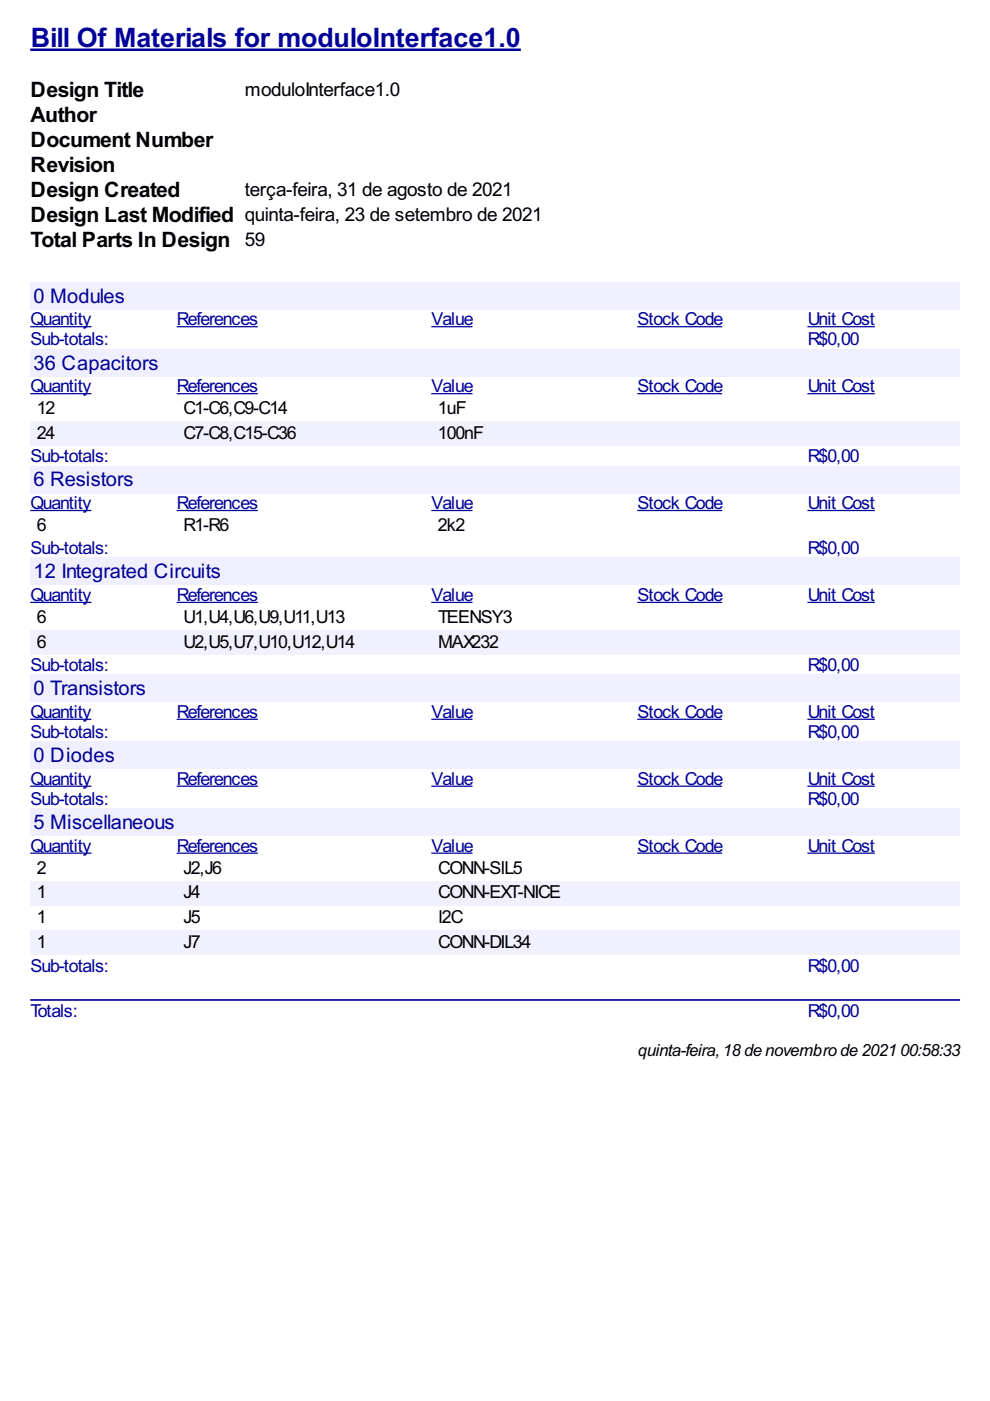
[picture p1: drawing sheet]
<svg xmlns="http://www.w3.org/2000/svg" width="210mm" height="297mm" viewBox="0 0 210 297" stroke-linecap="round" stroke-linejoin="round" font-family="sans-serif">
<defs><g id="words">
<text font-size="6.3" fill="#009" x="6.5" y="10">Bill Of Materials for moduloInterface1.0</text>
<g font-size="5">
<text x="6.5" y="20.6">Design Title</text>
<text x="6.5" y="25.9">Author</text>
<text x="6.5" y="31.2">Document Number</text>
<text x="6.5" y="36.5">Revision</text>
<text x="6.5" y="41.8">Design Created</text>
<text x="6.5" y="47.1">Design Last Modified quinta-feira, 23 de setembro de 2021</text>
<text x="6.5" y="52.3">Total Parts In Design 59</text>
</g>
<g font-size="4.8" fill="#009">
<text x="7.1" y="64.2">0 Modules</text>
<text x="7.1" y="78.3">36 Capacitors</text>
<text x="7.1" y="103.1">6 Resistors</text>
<text x="7.1" y="122.6">12 Integrated Circuits</text>
<text x="7.1" y="147.4">0 Transistors</text>
<text x="7.1" y="161.6">0 Diodes</text>
<text x="7.1" y="175.8">5 Miscellaneous</text>
</g>
<g font-size="4.5">
<text x="51.9" y="20.3">moduloInterface1.0</text>
<text x="51.9" y="41.5">terça-feira, 31 de agosto de 2021</text>
</g>
<g font-size="4.2" fill="#009">
<text x="6.5" y="69">Quantity</text>
<text x="37.5" y="69">References</text>
<text x="91.5" y="69">Value</text>
<text x="135.2" y="69">Stock Code</text>
<text x="171.2" y="69">Unit Cost</text>
<text x="6.5" y="73.2">Sub-totals:</text>
<text x="171.2" y="73.2">R$0,00</text>
<text x="6.5" y="83.2">Quantity</text>
<text x="37.5" y="83.2">References</text>
<text x="91.5" y="83.2">Value</text>
<text x="135.2" y="83.2">Stock Code</text>
<text x="171.2" y="83.2">Unit Cost</text>
<text x="6.5" y="98">Sub-totals:</text>
<text x="171.2" y="98">R$0,00</text>
<text x="6.5" y="108">Quantity</text>
<text x="37.5" y="108">References</text>
<text x="91.5" y="108">Value</text>
<text x="135.2" y="108">Stock Code</text>
<text x="171.2" y="108">Unit Cost</text>
<text x="6.5" y="117.5">Sub-totals:</text>
<text x="171.2" y="117.5">R$0,00</text>
<text x="6.5" y="127.5">Quantity</text>
<text x="37.5" y="127.5">References</text>
<text x="91.5" y="127.5">Value</text>
<text x="135.2" y="127.5">Stock Code</text>
<text x="171.2" y="127.5">Unit Cost</text>
<text x="6.5" y="142.3">Sub-totals:</text>
<text x="171.2" y="142.3">R$0,00</text>
<text x="6.5" y="152.2">Quantity</text>
<text x="37.5" y="152.2">References</text>
<text x="91.5" y="152.2">Value</text>
<text x="135.2" y="152.2">Stock Code</text>
<text x="171.2" y="152.2">Unit Cost</text>
<text x="6.5" y="156.5">Sub-totals:</text>
<text x="171.2" y="156.5">R$0,00</text>
<text x="6.5" y="166.4">Quantity</text>
<text x="37.5" y="166.4">References</text>
<text x="91.5" y="166.4">Value</text>
<text x="135.2" y="166.4">Stock Code</text>
<text x="171.2" y="166.4">Unit Cost</text>
<text x="6.5" y="170.7">Sub-totals:</text>
<text x="171.2" y="170.7">R$0,00</text>
<text x="6.5" y="180.6">Quantity</text>
<text x="37.5" y="180.6">References</text>
<text x="91.5" y="180.6">Value</text>
<text x="135.2" y="180.6">Stock Code</text>
<text x="171.2" y="180.6">Unit Cost</text>
<text x="6.5" y="206">Sub-totals:</text>
<text x="171.2" y="206">R$0,00</text>
<text x="6.5" y="215.6">Totals:</text>
<text x="171.2" y="215.6">R$0,00</text>
</g>
<g font-size="4.2">
<text x="7.8" y="87.8">12</text>
<text x="38.9" y="87.8">C1-C6,C9-C14</text>
<text x="92.9" y="87.8">1uF</text>
<text x="7.8" y="93.1">24</text>
<text x="38.9" y="93.1">C7-C8,C15-C36</text>
<text x="92.9" y="93.1">100nF</text>
<text x="7.8" y="112.6">6</text>
<text x="38.9" y="112.6">R1-R6</text>
<text x="92.9" y="112.6">2k2</text>
<text x="7.8" y="132">6</text>
<text x="7.8" y="137.3">6</text>
<text x="38.9" y="132">U1,U4,U6,U9,U11,U13</text>
<text x="38.9" y="137.3">U2,U5,U7,U10,U12,U14</text>
<text x="92.9" y="132">TEENSY3</text>
<text x="92.9" y="137.3">MAX232</text>
<text x="7.8" y="185.2">2</text>
<text x="38.9" y="185.2">J2,J6</text>
<text x="92.9" y="185.2">CONN-SIL5</text>
<text x="7.8" y="190.5">1</text>
<text x="38.9" y="190.5">J4</text>
<text x="92.9" y="190.5">CONN-EXT-NICE</text>
<text x="7.8" y="195.8">1</text>
<text x="38.9" y="195.8">J5</text>
<text x="92.9" y="195.8">I2C</text>
<text x="7.8" y="201.1">1</text>
<text x="38.9" y="201.1">J7</text>
<text x="92.9" y="201.1">CONN-DIL34</text>
</g>
<g font-size="4">
<text x="135.3" y="223.8">quinta-feira,18de novembro de 2021</text>
<text x="190.9" y="223.8">00:58:33</text>
</g>
</g></defs>
<path d="M6.4 10.6h104" fill="none" stroke="#009" stroke-width=".53"/>
<g fill="#efefff">
<path d="M6.4 59.8h197.2v5.8h-197.2z"/>
<path d="M6.9 60h19.3v4.8h-19.3z"/>
</g>
<path d="M6.4 69.3h13M37.5 69.3h17.2M91.4 69.3h8.8M135.1 69.3h18M171.2 69.3h14.3" fill="none" stroke="#009" stroke-width=".26"/>
<g fill="#efefff">
<path d="M6.4 74h197.2v5.8h-197.2z"/>
<path d="M6.9 74.3h26.4v4.8h-26.4z"/>
</g>
<path d="M6.4 83.5h13M37.5 83.5h17.2M91.4 83.5h8.8M135.1 83.5h18M171.2 83.5h14.3" fill="none" stroke="#009" stroke-width=".26"/>
<g fill="#f0f0fe">
<path d="M6.4 89.3h31.1v5.3h-31.1z"/>
<path d="M7.7 89.4h3.7v4.2h-3.7z"/>
<path d="M37.5 89.3h53.9v5.3h-53.9z"/>
<path d="M38.6 89.4h23.9v4.2h-23.9z"/>
<path d="M91.4 89.3h43.7v5.3h-43.7z"/>
<path d="M92.6 89.4h9.6v4.2h-9.6z"/>
<path d="M135.1 89.3h36.1v5.3h-36.1z"/>
<path d="M171.2 89.3h32.4v5.3h-32.4z"/>
</g>
<g fill="#efefff">
<path d="M6.4 98.8h197.2v5.7h-197.2z"/>
<path d="M6.9 98.9h21.2v4.8h-21.2z"/>
</g>
<path d="M6.4 108.2h13M37.5 108.2h17.2M91.4 108.2h8.8M135.1 108.2h18M171.2 108.2h14.3" fill="none" stroke="#009" stroke-width=".26"/>
<g fill="#efefff">
<path d="M6.4 118.3h197.2v5.7h-197.2z"/>
<path d="M6.9 118.5h39.7v4.8h-39.7z"/>
</g>
<path d="M6.4 127.7h13M37.5 127.7h17.2M91.4 127.7h8.8M135.1 127.7h18M171.2 127.7h14.3" fill="none" stroke="#009" stroke-width=".26"/>
<g fill="#f0f0fe">
<path d="M6.4 133.5h31.1v5.3h-31.1z"/>
<path d="M7.7 133.8h1.8v4.3h-1.8z"/>
<path d="M37.5 133.5h53.9v5.3h-53.9z"/>
<path d="M38.6 133.8h36.3v4.3h-36.3z"/>
<path d="M91.4 133.5h43.7v5.3h-43.7z"/>
<path d="M92.6 133.8h12.7v4.3h-12.7z"/>
<path d="M135.1 133.5h36.1v5.3h-36.1z"/>
<path d="M171.2 133.5h32.4v5.3h-32.4z"/>
</g>
<g fill="#efefff">
<path d="M6.4 143.1h197.2v5.7h-197.2z"/>
<path d="M6.9 143.4h23.8v4.7h-23.8z"/>
</g>
<path d="M6.4 152.5h13M37.5 152.5h17.2M91.4 152.5h8.8M135.1 152.5h18M171.2 152.5h14.3" fill="none" stroke="#009" stroke-width=".26"/>
<g fill="#efefff">
<path d="M6.4 157.3h197.2v5.7h-197.2z"/>
<path d="M6.9 157.4h17.2v4.7h-17.2z"/>
</g>
<path d="M6.4 166.7h13M37.5 166.7h17.2M91.4 166.7h8.8M135.1 166.7h18M171.2 166.7h14.3" fill="none" stroke="#009" stroke-width=".26"/>
<g fill="#efefff">
<path d="M6.4 171.5h197.2v5.7h-197.2z"/>
<path d="M6.9 171.7h29.9v4.7h-29.9z"/>
</g>
<path d="M6.4 180.9h13M37.5 180.9h17.2M91.4 180.9h8.8M135.1 180.9h18M171.2 180.9h14.3" fill="none" stroke="#009" stroke-width=".26"/>
<g fill="#f0f0fe">
<path d="M6.4 186.7h31.1v5.3h-31.1z"/>
<path d="M7.7 187h1.8v4.2h-1.8z"/>
<path d="M37.5 186.7h53.9v5.3h-53.9z"/>
<path d="M38.6 187h3.5v4.2h-3.5z"/>
<path d="M91.4 186.7h43.7v5.3h-43.7z"/>
<path d="M92.6 187h26v4.2h-26z"/>
<path d="M135.1 186.7h36.1v5.3h-36.1z"/>
<path d="M171.2 186.7h32.4v5.3h-32.4z"/>
<path d="M6.4 197.3h31.1v5.3h-31.1z"/>
<path d="M7.7 197.6h1.8v4.2h-1.8z"/>
<path d="M37.5 197.3h53.9v5.3h-53.9z"/>
<path d="M38.6 197.6h3.5v4.2h-3.5z"/>
<path d="M91.4 197.3h43.7v5.3h-43.7z"/>
<path d="M92.6 197.6h19.6v4.2h-19.6z"/>
<path d="M135.1 197.3h36.1v5.3h-36.1z"/>
<path d="M171.2 197.3h32.4v5.3h-32.4z"/>
</g>
<path d="M6.6 212h196.8" fill="none" stroke="#009" stroke-width=".35"/>
<use href="#words"/>
</svg>
